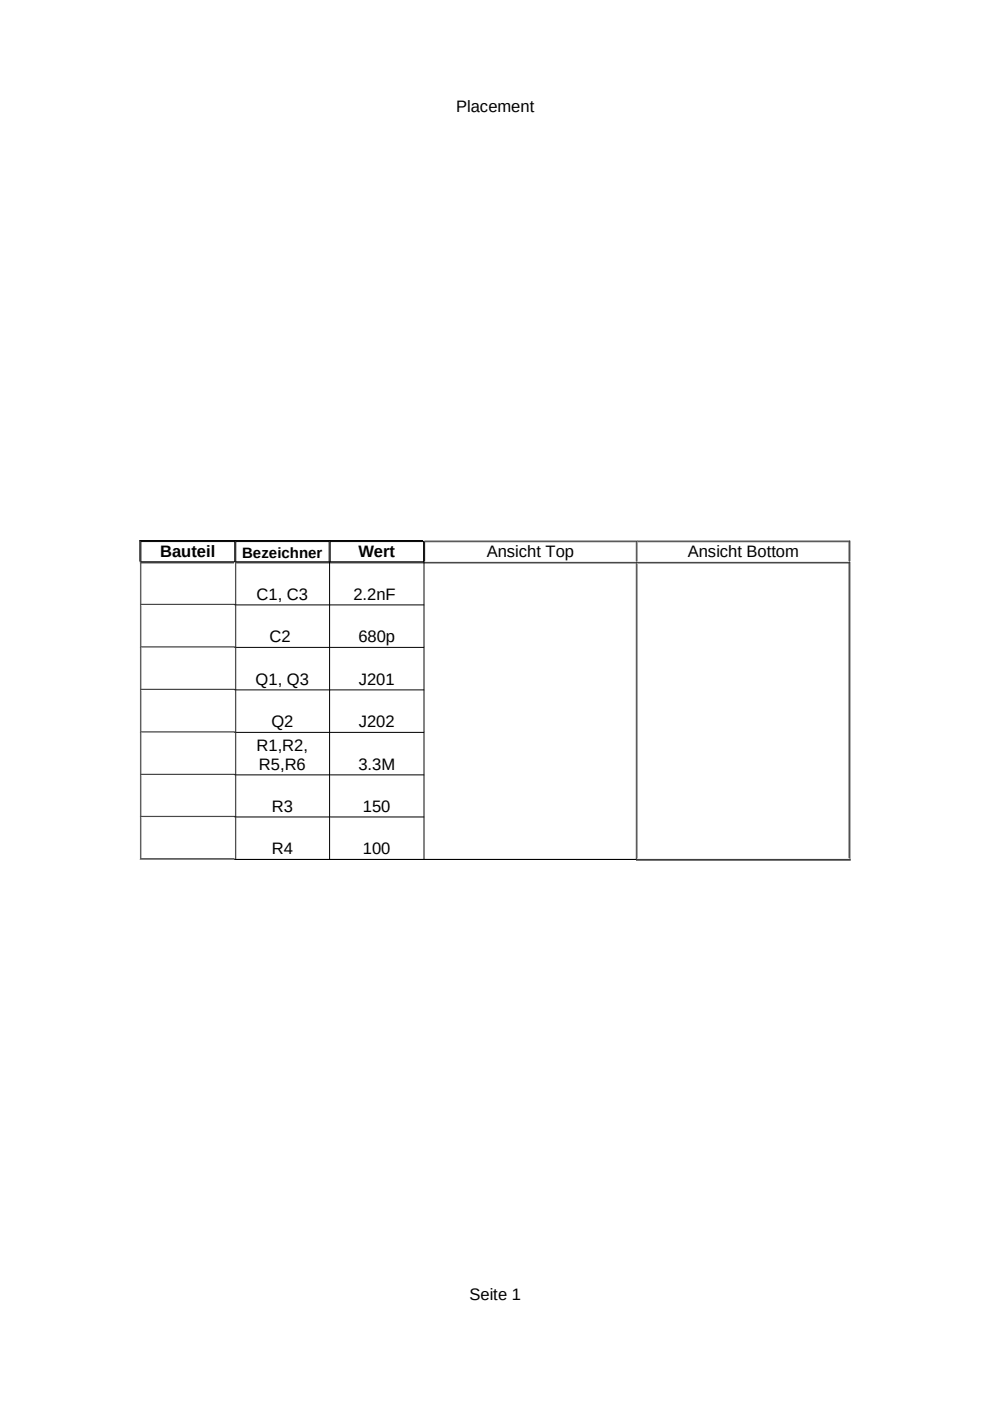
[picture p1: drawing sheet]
<svg xmlns="http://www.w3.org/2000/svg" width="210mm" height="297mm" viewBox="0 0 210 297" stroke-linecap="round" stroke-linejoin="round" font-family="sans-serif">
<defs><g id="words">
<g font-size="3.5">
<text x="96.7" y="23.7">Placement</text>
<text x="33.9" y="118.1">Bauteil</text>
<text x="76" y="118.1">Wert</text>
<text x="103.2" y="118.2">Ansicht Top</text>
<text x="145.8" y="118.2">Ansicht Bottom</text>
<text x="54.4" y="127.2">C1, C3</text>
<text x="74.9" y="127.2">2.2nF</text>
<text x="57.1" y="136.1">C2</text>
<text x="76" y="136.1">680p</text>
<text x="54.2" y="145.2">Q1, Q3</text>
<text x="76.1" y="145.2">J201</text>
<text x="57.5" y="154.2">Q2</text>
<text x="76.1" y="154.2">J202</text>
<text x="54.4" y="159.3">R1,R2,</text>
<text x="54.9" y="163.2">R5,R6</text>
<text x="76" y="163.2">3.3M</text>
<text x="57.6" y="172.1">R3</text>
<text x="77" y="172.1">150</text>
<text x="57.6" y="181.1">R4</text>
<text x="77" y="181.1">100</text>
<text x="99.5" y="275.7">Seite 1</text>
</g>
<text font-size="3.2" x="51.3" y="118.2">Bezeichner</text>
</g></defs>
<g fill="none" stroke="#000" stroke-width=".21">
<path d="M29.6 114.6h60.5M29.6 114.6v4.8M29.8 114.8h20.1M29.8 119.1h20.1M29.8 119.3h20M29.9 114.7v4.4M49.8 114.7v4.4M50 114.8h19.9M50 119.1h19.9M50 119.3h39.9M50 114.7v4.4M69.8 114.7v4.4"/>
<path d="M69.9 119.1v63.1M70 114.8h19.9M70 119.1h19.9M70 114.7v4.4M89.8 114.7v4.4M89.9 119.1v63.1M90 114.8v4.3M49.7 128.2h40.2M49.7 137.3h40.2M49.7 146.3h40.2M49.7 155.3h40.2M49.7 164.3h40.2"/>
<path d="M49.7 173.2h40.2M49.7 182.2h85.5"/>
</g>
<g fill="none" stroke="#fff" stroke-width=".21">
<path d="M29.6 119.1v63.3M49.7 119.2v9M89.7 114.6h90.7M90 119.1h44.9M135.1 119.1h45M135.2 114.8v4.3M135.2 119.3v62.8M180.3 114.6v67.8M29.8 128.4h20M29.8 137.4h20M49.7 128.3v8.9M49.7 137.4v8.8"/>
<path d="M29.8 146.4h20M29.8 155.4h20M49.7 146.4v8.8M49.7 155.4v8.8M29.8 164.4h20M29.8 173.3h20M49.7 164.4v8.7M49.7 173.3v8.8M29.6 182.4h20.4M135.1 182.1h45"/>
</g>
<g fill="none" stroke="#2a2a2a" stroke-width=".21">
<path d="M29.7 119.1v63.2M49.9 119.1v63.2M89.7 119.2h90.6M90 114.7h90.3M135 114.6v67.6M180.2 114.6v67.7M29.6 128.2h20.4M29.6 137.3h20.4M29.6 146.3h20.4M29.6 155.3h20.4M29.6 164.3h20.4M29.6 173.2h20.4"/>
<path d="M29.6 182.2h20.4M134.9 182.2h45.4"/>
</g>
<g fill="none" stroke="#535353" stroke-width=".21">
<path d="M29.9 119.2v9M50 119.2v63M89.9 119.4h45M90 114.9h44.9M134.9 114.8v4.3M134.9 119.3v62.9M135.1 114.9h45M135.1 119.4h45M180.1 114.8v4.3M180.1 119.3v62.8M29.8 128.1h20M29.8 137.1h20"/>
<path d="M29.9 128.3v8.9M29.9 137.4v8.8M29.8 146.1h20M29.8 155.1h20M29.9 146.4v8.8M29.9 155.4v8.8M29.8 164.2h20M29.8 173.1h20M29.9 164.4v8.7M29.9 173.3v8.8M29.8 182.1h20M134.9 182.4h45.5"/>
</g>
<use href="#words"/>
</svg>
